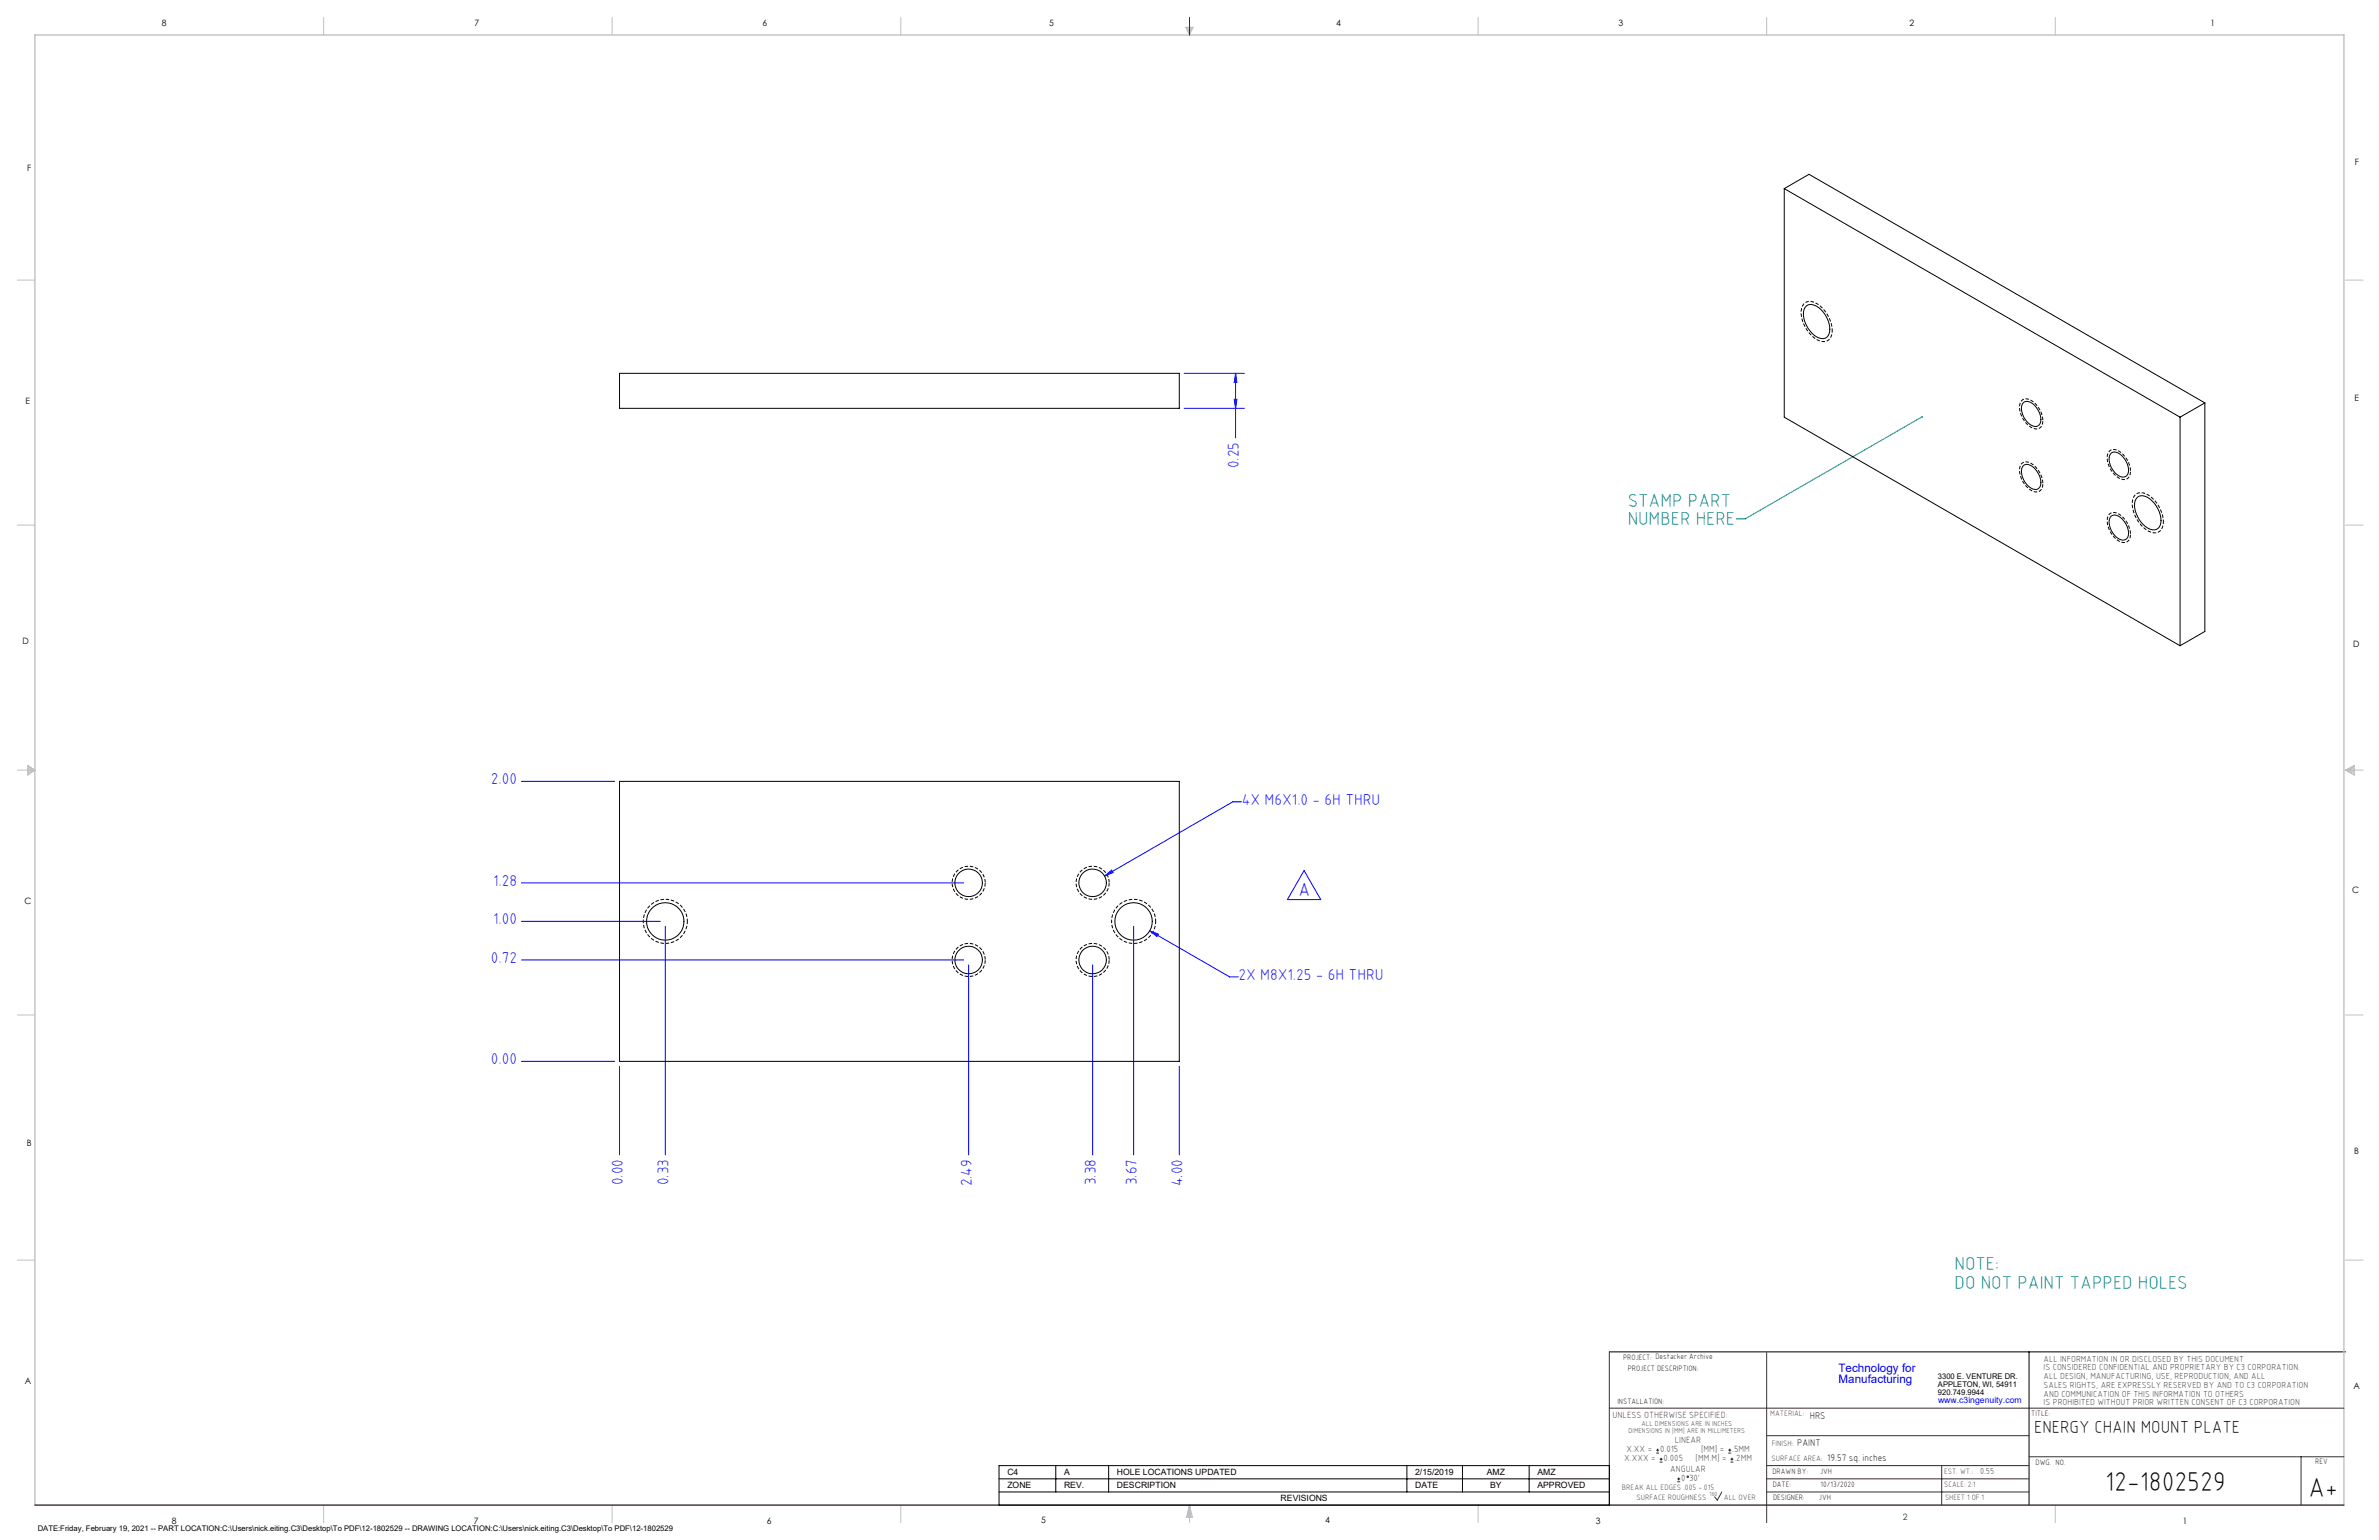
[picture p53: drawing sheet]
<svg xmlns="http://www.w3.org/2000/svg" width="864mm" height="559mm" viewBox="0 0 864 559" stroke-linecap="round" stroke-linejoin="round" font-family="sans-serif">
<defs><g id="words">
<g font-size="9.9">
<text x="764.2" y="541.1">12-1802529</text>
<text x="838" y="543.2">A+</text>
</g>
<g font-size="6.8" fill="#008080">
<text x="590.9" y="183.8">STAMP PART</text>
<text x="590.9" y="190.6">NUMBER HERE</text>
<text x="709.5" y="461">NOTE:</text>
<text x="709.5" y="467.8">DO NOT PAINT TAPPED HOLES</text>
</g>
<text font-size="6.8" fill="#00f" x="471.3" y="325.1">A</text>
<text font-size="6.3" x="738.4" y="519.9">ENERGY CHAIN MOUNT PLATE</text>
<g font-size="5.7" fill="#00f">
<text x="449.7" y="170" transform="rotate(-90 449.7 170)">0.25</text>
<text x="178.2" y="284.7">2.00</text>
<text x="450.7" y="292.1">4X M6X1.0 - 6H THRU</text>
<text x="179" y="321.5">1.28</text>
<text x="179" y="335.5">1.00</text>
<text x="178.2" y="349.5">0.72</text>
<text x="449.6" y="355.6">2X M8X1.25 - 6H THRU</text>
<text x="178.2" y="386.3">0.00</text>
<text x="226" y="430.1" transform="rotate(-90 226 430.1)">0.00</text>
<text x="242.6" y="430.1" transform="rotate(-90 242.6 430.1)">0.33</text>
<text x="352.8" y="430.5" transform="rotate(-90 352.8 430.5)">2.49</text>
<text x="397.8" y="430.1" transform="rotate(-90 397.8 430.1)">3.38</text>
<text x="412.6" y="430.1" transform="rotate(-90 412.6 430.1)">3.67</text>
<text x="429.3" y="430.5" transform="rotate(-90 429.3 430.5)">4.00</text>
</g>
<g font-size="4.2" fill="#00f">
<text x="667.4" y="497.7">Technology for</text>
<text x="667.4" y="502">Manufacturing</text>
</g>
<g font-size="3.5">
<text x="657" y="514.9">HRS</text>
<text x="652.4" y="524.7">PAINT</text>
<text x="663.3" y="530.1">19.57 sq. inches</text>
</g>
<g font-size="3.3" fill="#382c30">
<text x="585.4" y="514.4">UNLESS OTHERWISE SPECIFIED:</text>
<text x="590.4" y="526.8">X.XX =</text>
<text x="602.6" y="526.8">0.015</text>
<text x="608" y="523.6">LINEAR</text>
<text x="617.5" y="526.8">[MM] =</text>
<text x="628.8" y="526.8">.5MM</text>
<text x="589.6" y="530.1">X.XXX =</text>
<text x="603.9" y="530.1">0.005</text>
<text x="606.3" y="534">ANGULAR</text>
<text x="615.5" y="530.1">[MM.M] =</text>
<text x="629.6" y="530.1">.2MM</text>
<text x="610.3" y="537.3">0</text>
<text x="613.2" y="537.3">30'</text>
</g>
<g font-size="3.2">
<text x="58.8" y="9.6">8</text>
<text x="172.3" y="9.5">7</text>
<text x="276.8" y="9.5">6</text>
<text x="380.9" y="9.6">5</text>
<text x="485" y="9.5">4</text>
<text x="587.5" y="9.5">3</text>
<text x="693.1" y="9.5">2</text>
<text x="802.4" y="9.5">1</text>
<text x="854.9" y="59.8">F</text>
<text x="9.9" y="62">F</text>
<text x="9.3" y="146.5">E</text>
<text x="854.7" y="145.5">E</text>
<text x="8.2" y="233.6">D</text>
<text x="854.3" y="234.9">D</text>
<text x="8.9" y="328.1">C</text>
<text x="853.9" y="324.1">C</text>
<text x="9.7" y="415.8">B</text>
<text x="854.6" y="418.6">B</text>
<text x="9" y="502">A</text>
<text x="854.3" y="503.9">A</text>
<text x="62.3" y="552.9">8</text>
<text x="172" y="552.9">7</text>
<text x="278.3" y="552.9">6</text>
<text x="377.9" y="552.8">5</text>
<text x="481" y="552.8">4</text>
<text x="579.3" y="552.8">3</text>
<text x="792.4" y="552.8">1</text>
</g>
<g font-size="3.2" fill="#382c30">
<text x="741.9" y="494.1">ALL INFORMATION IN OR DISCLOSED BY THIS DOCUMENT</text>
<text x="741.9" y="497.3">IS CONSIDERED CONFIDENTIAL AND PROPRIETARY BY C3 CORPORATION.</text>
<text x="741.9" y="500.4">ALL DESIGN, MANUFACTURING, USE, REPRODUCTION, AND ALL</text>
<text x="741.9" y="503.6">SALES RIGHTS, ARE EXPRESSLY RESERVED BY AND TO C3 CORPORATION</text>
<text x="741.9" y="506.8">AND COMMUNICATION OF THIS INFORMATION TO OTHERS</text>
<text x="741.9" y="510">IS PROHIBITED WITHOUT PRIOR WRITTEN CONSENT OF C3 CORPORATION</text>
<text x="718.8" y="534.7">0.55</text>
<text x="690.7" y="551.6">2</text>
</g>
<text font-size="3.1" fill="#00f" x="703.5" y="509.2">www.c3ingenuity.com</text>
<g font-size="3.1">
<text x="365.7" y="535.3">C4</text>
<text x="386.3" y="535.3">A</text>
<text x="405.5" y="535.3">HOLE LOCATIONS UPDATED</text>
<text x="513.7" y="535.3">2/15/2019</text>
<text x="539.7" y="535.3">AMZ</text>
<text x="558.1" y="535.3">AMZ</text>
<text x="365.7" y="540">ZONE</text>
<text x="386.3" y="540">REV.</text>
<text x="405.5" y="540">DESCRIPTION</text>
<text x="464.9" y="544.8">REVISIONS</text>
<text x="513.7" y="540">DATE</text>
<text x="540.9" y="540">BY</text>
<text x="558.1" y="540">APPROVED</text>
</g>
<g font-size="2.8">
<text x="589.2" y="493.3">PROJECT: Destacker Archive</text>
<text x="590.9" y="497.3">PROJECT DESCRIPTION:</text>
<text x="703.5" y="500.5">3300 E. VENTURE DR.</text>
<text x="703.5" y="503.3">APPLETON, WI, 54911</text>
<text x="587.1" y="509.6">INSTALLATION:</text>
<text x="703.5" y="506.2">920.749.9944</text>
<text x="737.3" y="513.8">TITLE:</text>
<text x="738.9" y="531.5">DWG. NO.</text>
<text x="840.5" y="531.3">REV</text>
<text x="643.4" y="534.9">DRAWN BY:</text>
<text x="643.5" y="539.7">DATE:</text>
<text x="660.7" y="534.7">JVH</text>
<text x="660.9" y="539.6">10/13/2020</text>
<text x="643.6" y="544.4">DESIGNER:</text>
<text x="660.3" y="544.3">JVH</text>
<text x="13.7" y="555.5">DATE:Friday, February 19, 2021 -- PART LOCATION:C:\Users\nick.eiting.C3\Desktop\To PDF\12-1802529 -- DRAWING LOCATION:C:\Users\nick.eiting.C3\Desktop\To PDF\12-1802529</text>
</g>
<g font-size="2.8" fill="#382c30">
<text x="642.6" y="513.8">MATERIAL:</text>
<text x="643.2" y="524.8">FINISH:</text>
<text x="643.1" y="530.1">SURFACE AREA:</text>
<text x="705.7" y="534.7">EST. WT.:</text>
<text x="705.7" y="539.7">SCALE: 2:1</text>
<text x="588.8" y="540.5">BREAK ALL EDGES .005 -.015</text>
<text x="594" y="544.2">SURFACE ROUGHNESS</text>
<text x="625.8" y="544.2">ALL OVER</text>
<text x="706.1" y="544.4">SHEET 1 OF 1</text>
</g>
<g font-size="2.5" fill="#382c30">
<text x="591.2" y="520.1">DIMENSIONS IN [MM] ARE IN MILLIMETERS</text>
<text x="595.9" y="517.3">ALL DIMENSIONS ARE IN INCHES</text>
</g>
<text font-size="2.2" fill="#382c30" x="620.6" y="542.9">160</text>
</g></defs>
<path d="M584.2 490.5h267.3M736.6 490.5v55.6M362.7 531.8h221.5v14.3h-221.5zM362.7 536.6h221.5M383.3 531.8v9.6M402.4 531.8v9.6M510.7 531.8v9.6M530.9 531.8v9.6M555.1 531.8v9.6M362.7 541.4h221.5" fill="none" stroke="#000" stroke-width=".36"/>
<g fill="none" stroke="#c0c0c0" stroke-width=".36">
<path d="M117.5 6.4v6.3M222.2 6.4v6.3M327 6.4v6.3M430.4 9.9h2.7l-1.3 2.8zM430.9 9.9l.9 2.8M431.2 9.9l.6 2.8M432.1 9.9l-.3 2.8M432.6 9.9l-.8 2.8M536.6 6.4v6.3M641.3 6.4v6.3M746.1 6.4v6.3M6.3 101.6h6.4"/>
<path d="M851.5 101.6h6.3M6.3 190.5h6.4M851.5 190.5h6.3M6.3 279.4h6.4M10.1 277.7l2.6 1.7-2.6 1.9zM10.1 278.2l2.6 1.2M10.1 278.8l2.6 .6M12.7 279.4l-2.6 1.2M12.7 279.4l-2.6 .5M851.5 279.4h6.3M851.5 279.4l3.1 .5M851.5 279.4l3.1 1.2"/>
<path d="M851.5 279.4l3.1-1.7v3.6zM854.6 278.8l-3.1 .6M854.6 278.2l-3.1 1.2M6.3 368.3h6.4M851.5 368.3h6.3M6.3 457.2h6.4M851.5 457.2h6.3M117.5 546.1v6.4M222.2 546.1v6.4M327 546.1v6.4M431.8 546.1v6.4M431.8 546.1l1.1 4.5h-2.2z"/>
<path d="M431.8 546.1l.6 4.5M431.8 546.1l-.9 4.5M431.8 546.1l-.4 4.5M431.8 546.1l.3 4.5M536.6 546.1v6.4M746.1 546.1v6.4"/>
</g>
<path d="M12.7 546.1v-533.4h838.2v533.4" fill="none" stroke="#c0c0c0" stroke-width=".5"/>
<g fill="none" stroke="#00f" stroke-width=".36">
<path d="M431.8 6.4v6.3M429.9 135.5h21.8M448.5 135.5v23.4M448.5 135.5l.5 3.3h-1zM429.9 148.2h21.8M448 144.9h1l-.5 3.3zM189.3 283.5h33.8M450.7 290.9h-3.2l-46.5 27M401 317.9l2.5-2.2 .6 .9zM473.4 315.9l6.1 10.5h-12.2zM189.3 334.3h50.4M189.3 320.4h160.5"/>
<path d="M241.5 336.1v82.9M411.5 336.1v82.9M417.4 337.7l3.1 1.2-.5 .9zM417.4 337.7l29 16.8h3.1M189.3 348.3h160.5M351.6 350.1v68.9M396.6 350.1v68.9M189.3 385.1h33.8M224.9 386.9v32.1M428.1 386.9v32.1"/>
</g>
<path d="M584.2 490.5v55.6M641.3 490.7v61.8M584.2 511h266.7M641.3 520.9h95.3M641.3 531.8h95.3M641.3 536.6h95.3M704.8 531.8v14.3M736.6 528.6h114.3M835.3 528.6v17.5M625.1 541.4l-1.7 2.9-1-1.2M641.3 541.4h95.3" fill="none" stroke="#382c30" stroke-width=".36"/>
<path d="M12.7 546.1h838.2" fill="none" stroke="#382c30" stroke-width=".5"/>
<path d="M357.6 320.3a6 6 0 0 0-8.9-5.2 6 6 0 0 0-.3 10.3 6 6 0 0 0 9.2-4.7v-.4M402.6 320.3a6 6 0 0 0-8.9-5.2 6 6 0 0 0-.3 10.3 6 6 0 0 0 9.2-4.7v-.4M357.6 348.3a6 6 0 0 0-8.9-5.2 6 6 0 0 0-.3 10.3 6 6 0 0 0 9.2-4.7v-.4M402.6 348.3a6 6 0 0 0-8.9-5.2 6 6 0 0 0-.3 10.3 6 6 0 0 0 9.2-4.7v-.4" fill="none" stroke="#000" stroke-width=".36" stroke-dasharray="1.3 .6" stroke-dashoffset="-.1" stroke-linecap="butt"/>
<path d="M249.5 334.3a8 8 0 0 0-11.9-7 8 8 0 0 0-.3 13.8 8 8 0 0 0 12.2-6.4v-.4M419.5 334.3a8 8 0 0 0-11.9-7 8 8 0 0 0-.3 13.8 8 8 0 0 0 12.2-6.4v-.4" fill="none" stroke="#000" stroke-width=".36" stroke-dasharray="1.3 .6" stroke-dashoffset=".3" stroke-linecap="butt"/>
<path d="M741.6 152.6a2.59 2.59 0 0 1-1.3 2.8 2.59 2.59 0 0 1-3-.3 8.5 8.5 0 0 1-3.9-9.1 2.52 2.52 0 0 1 3.9-.7 9.4 9.4 0 0 1 4.3 7.3M741.6 175.5a2.59 2.59 0 0 1-1.3 2.7 2.59 2.59 0 0 1-3-.3 8.5 8.5 0 0 1-3.9-9 2.52 2.52 0 0 1 3.9-.8 9.4 9.4 0 0 1 4.3 7.4M773.4 171a2.59 2.59 0 0 1-1.2 2.7 2.59 2.59 0 0 1-3-.2 8.5 8.5 0 0 1-4-9.1 2.52 2.52 0 0 1 4-.7 9.4 9.4 0 0 1 4.2 7.3M773.4 193.9a2.59 2.59 0 0 1-1.2 2.7 2.59 2.59 0 0 1-3-.3 8.5 8.5 0 0 1-4-9 2.52 2.52 0 0 1 4-.8 9.4 9.4 0 0 1 4.2 7.4" fill="none" stroke="#000" stroke-width=".36" stroke-dasharray="1.3 .6" stroke-dashoffset="-.2" stroke-linecap="butt"/>
<path d="M665.1 119.9a3.4 3.4 0 0 1-1.5 3.6 3.4 3.4 0 0 1-3.9-.2 11.9 11.9 0 0 1-5.7-11.4 3.4 3.4 0 0 1 5.7-1.6 12.6 12.6 0 0 1 5.4 9.6M785.3 189.3a3.4 3.4 0 0 1-1.5 3.6 3.4 3.4 0 0 1-3.9-.2 11.9 11.9 0 0 1-5.7-11.4 3.4 3.4 0 0 1 5.7-1.6 12.6 12.6 0 0 1 5.4 9.6" fill="none" stroke="#000" stroke-width=".36" stroke-dasharray="1.3 .6" stroke-dashoffset=".5" stroke-linecap="butt"/>
<path d="M697.8 151.2l-64.3 37.1h-3.2" fill="none" stroke="#008080" stroke-width=".36"/>
<path d="M697.5 151.1h.5a.34 .34 0 0 1-.2 .5 .34 .34 0 0 1-.3-.5z" fill="#008080"/>
<g fill="#00f">
<path d="M401 317.9l3.1-1.3-.6-.9zM417.4 337.7l2.6 2.1 .5-.9z"/>
<path d="M448.5 135.5l.5 3.3h-1zM448 144.9h1l-.5 3.3z"/>
</g>
<g fill="none" stroke="#000" stroke-width=".36">
<path d="M647.7 68.4v83l143.7 82.9M647.7 68.4l143.7 83M647.7 68.4l9-5.1 143.7 82.9M655.8 111a4.8 4.8 0 0 1 6 2.2 8.4 8.4 0 0 1 1.8 8.6 2.96 2.96 0 0 1-4.2 .4 10 10 0 0 1-4.5-10zM224.9 135.5h203.2v12.7h-203.2zM734.6 146a4.1 4.1 0 0 1 5.1 2.7 4.3 4.3 0 0 1 0 5.9 4.7 4.7 0 0 1-5.1-3.3l-.4-.9a4 4 0 0 1 .4-4.4zM791.4 151.4v82.9M800.4 146.2v82.9l-9 5.2M800.4 146.2l-9 5.2M734.6 168.8a4.1 4.1 0 0 1 5.1 2.7 4.3 4.3 0 0 1 0 5.9 4.8 4.8 0 0 1-5.1-3.2l-.4-1a4 4 0 0 1 .4-4.4zM766.4 164.4a3.5 3.5 0 0 1 4.6 1.8 5.5 5.5 0 0 1 1.1 6.4 2.74 2.74 0 0 1-3.9-.6 6.7 6.7 0 0 1-2.1-7.2zM766.4 187.2a3.5 3.5 0 0 1 4.6 1.9 5.5 5.5 0 0 1 1.1 6.3 2.74 2.74 0 0 1-3.9-.5 6.7 6.7 0 0 1-2.1-7.2z"/>
<path d="M776 180.4a4.1 4.1 0 0 1 5.3 1.4 8.6 8.6 0 0 1 2.5 9.4 3.3 3.3 0 0 1-5-.1 9.9 9.9 0 0 1-3.7-9.5zM224.9 283.5h203.2v101.6h-203.2z"/>
<circle cx="241.5" cy="334.3" r="6.8"/>
<circle cx="351.6" cy="320.3" r="5"/>
<circle cx="396.6" cy="320.3" r="5"/>
<circle cx="411.5" cy="334.3" r="6.8"/>
<circle cx="351.6" cy="348.3" r="5"/>
<circle cx="396.6" cy="348.3" r="5"/>
</g>
<g fill="none" stroke="#382c30" stroke-width=".36">
<path d="M601.2 527.3h1.1M601.2 526.2h1.1M601.7 525.7v1M602.5 530.5h1M602.5 529.5h1M603 529v1M608.9 537.7h1M608.9 536.6h1M609.4 536.1v1.1M627.4 527.3h1M627.4 526.2h1M627.9 525.7v1"/>
<path d="M628.2 530.5h1M628.2 529.5h1M628.7 529v1"/>
<circle cx="612.7" cy="535.9" r=".27"/>
</g>
<use href="#words"/>
</svg>
